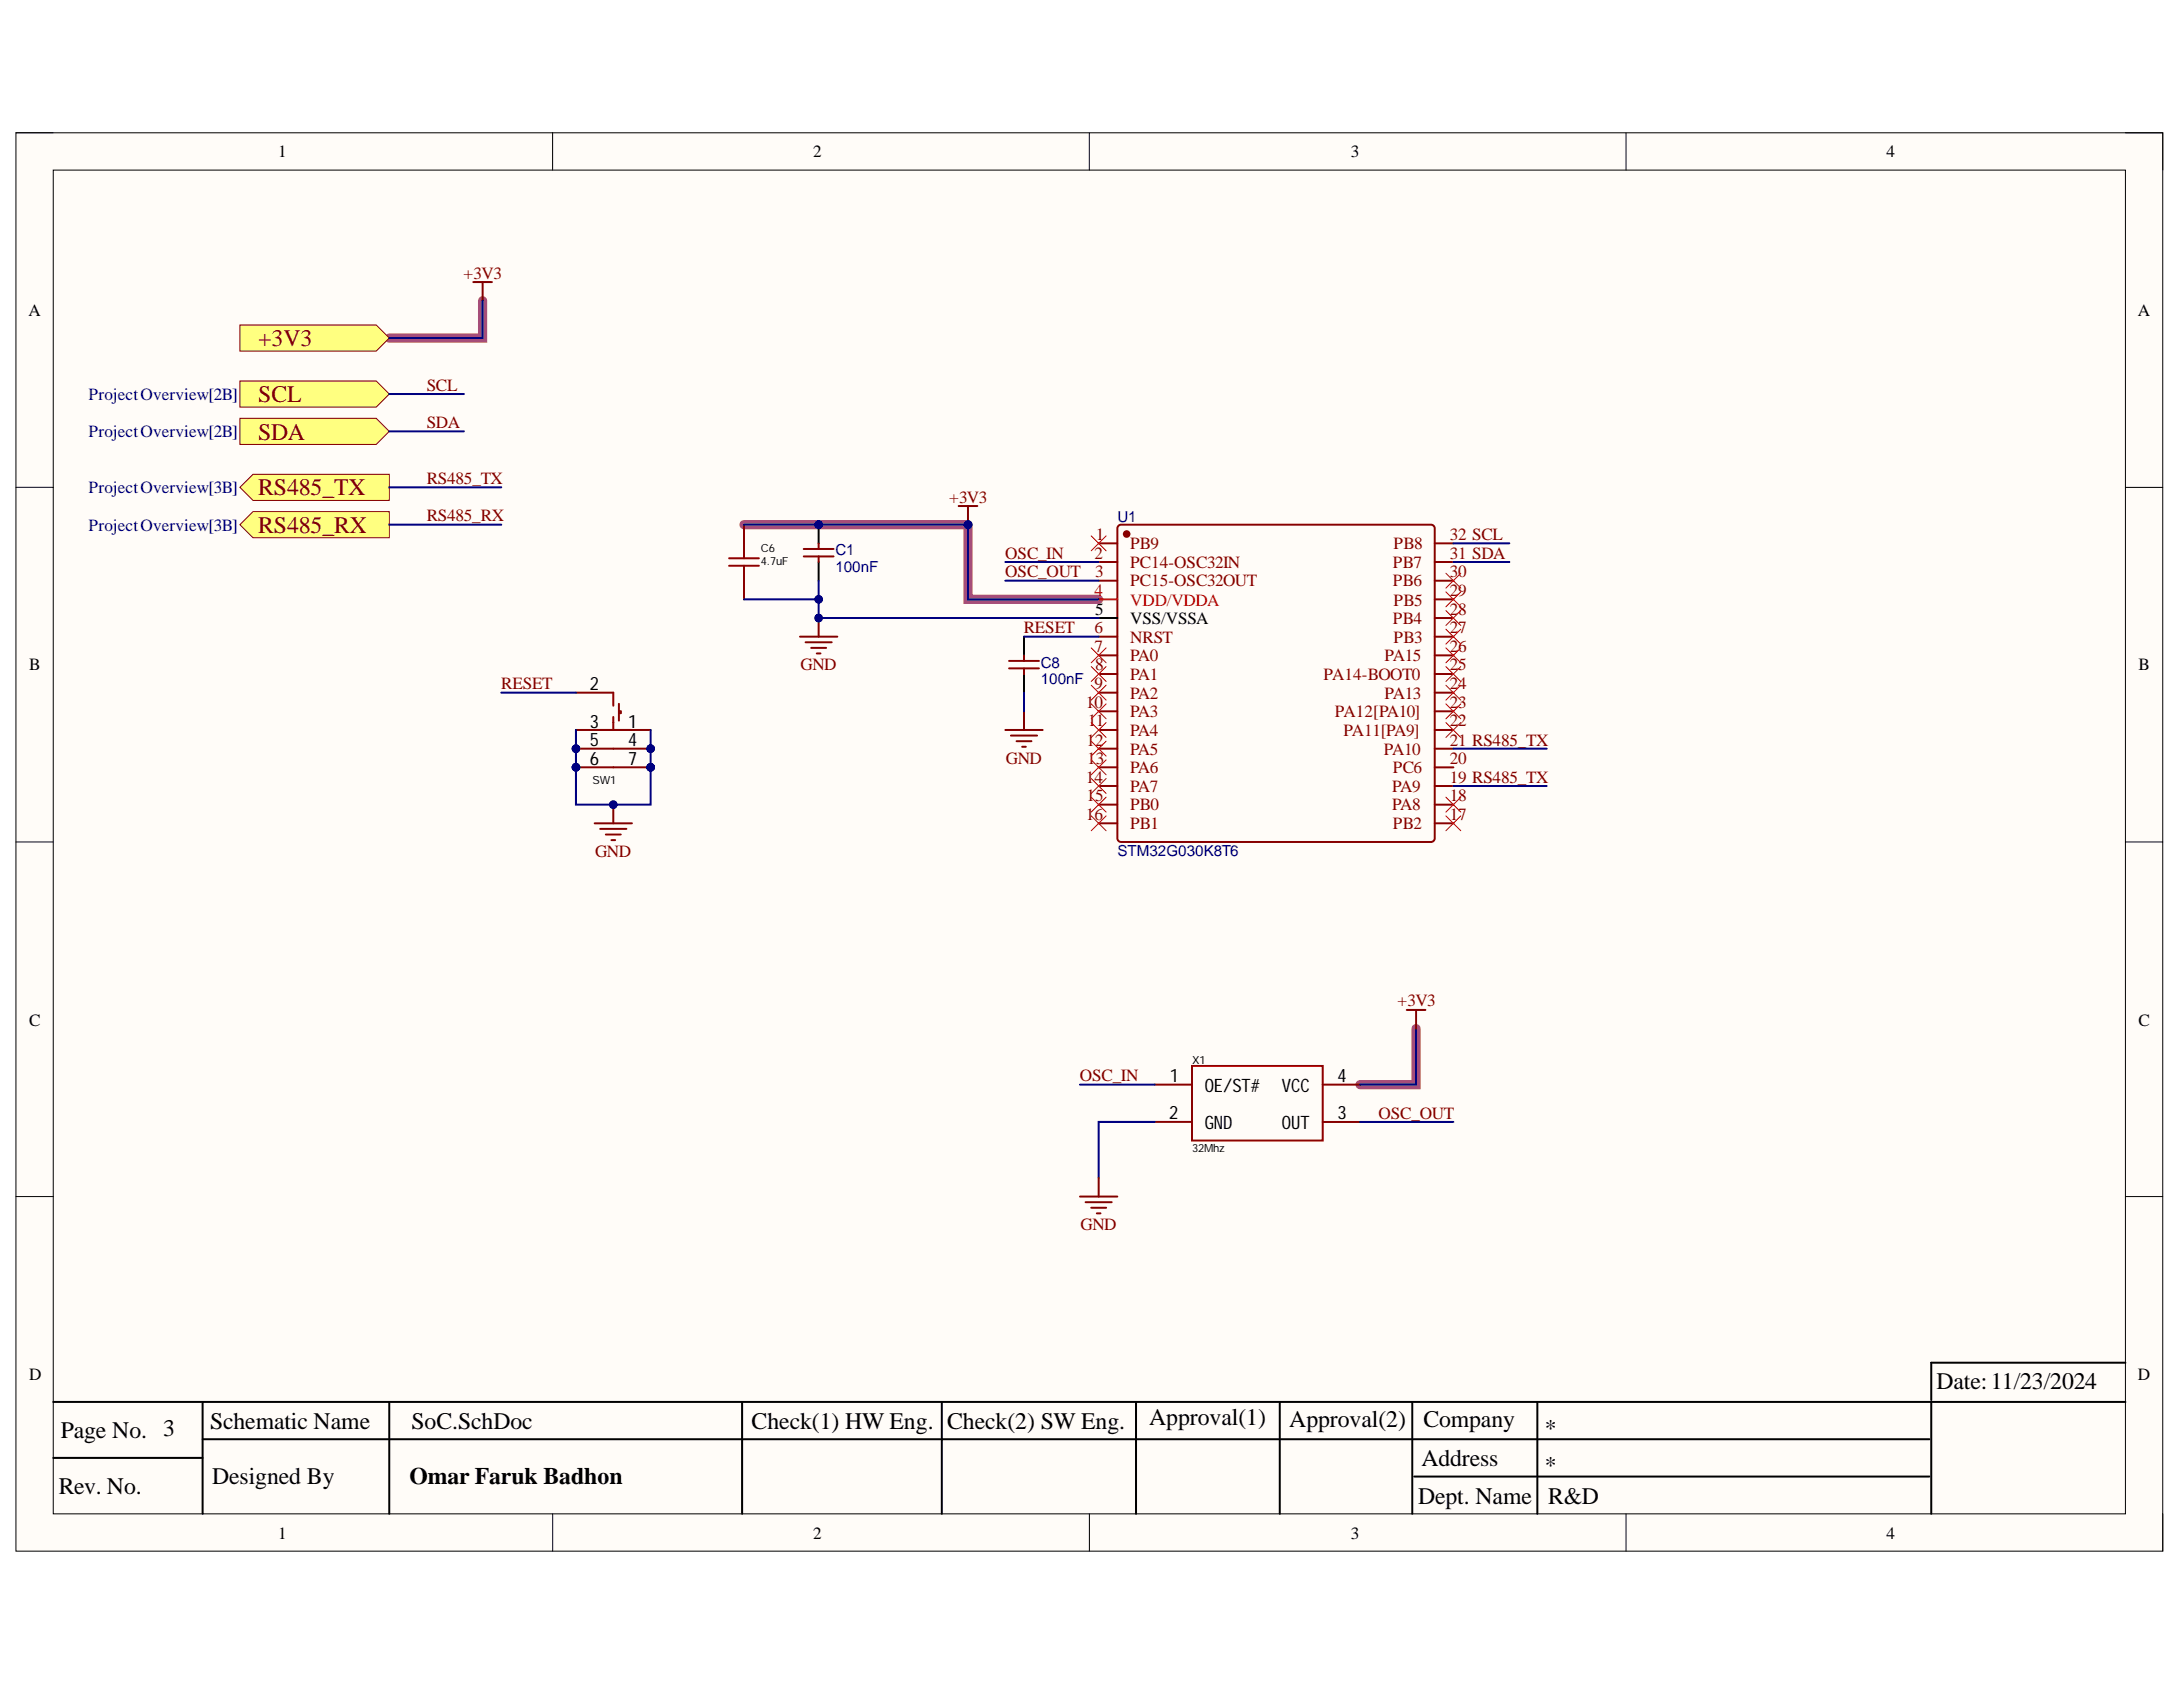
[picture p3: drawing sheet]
<svg xmlns="http://www.w3.org/2000/svg" width="279mm" height="216mm" viewBox="0 0 279 216" stroke-linecap="round" stroke-linejoin="round" font-family="sans-serif">
<defs><g id="words">
<g font-size="3" fill="#800000">
<text x="33.1" y="44.3">+3V3</text>
<text x="33.1" y="51.5">SCL</text>
<text x="33.1" y="56.3">SDA</text>
<text x="33.1" y="63.4">RS485_TX</text>
<text x="33.1" y="68.2">RS485_RX</text>
</g>
<g font-size="3">
<text x="247.9" y="177.8">Date:11/23/2024</text>
<text x="7.8" y="184.1">Page No. 3</text>
<text x="26.9" y="182.9">Schematic Name</text>
<text x="52.7" y="182.9">SoC.SchDoc</text>
<text x="96.2" y="182.9">Check(1) HW Eng.</text>
<text x="121.2" y="182.9">Check(2) SW Eng.</text>
<text x="147.1" y="182.4">Approval(1)</text>
<text x="165" y="182.6">Approval(2)</text>
<text x="182.2" y="182.6">Company</text>
<text x="197.7" y="183.8">*</text>
<text x="7.5" y="191.2">Rev. No.</text>
<text x="27.1" y="190">Designed By</text>
<text x="52.4" y="190">Omar Faruk Badhon</text>
<text x="181.9" y="187.6">Address</text>
<text x="197.7" y="188.5">*</text>
<text x="181.5" y="192.4">Dept. Name</text>
<text x="198.1" y="192.4">R&amp;D</text>
</g>
<g font-size="2.4">
<text x="75.5" y="88.3">2</text>
<text x="75.5" y="93.1">3</text>
<text x="75.5" y="95.5">5</text>
<text x="80.4" y="93.1">1</text>
<text x="80.4" y="95.5">4</text>
<text x="75.5" y="97.9">6</text>
<text x="80.4" y="97.9">7</text>
<text x="149.6" y="143.2">2</text>
<text x="149.7" y="138.5">1</text>
<text x="154.2" y="139.7">OE/ST#</text>
<text x="164.1" y="139.7">VCC</text>
<text x="171.2" y="143.2">3</text>
<text x="171.2" y="138.5">4</text>
<text x="154.2" y="144.5">GND</text>
<text x="164.1" y="144.5">OUT</text>
</g>
<g font-size="2.2">
<text x="35.6" y="20.1">1</text>
<text x="104.1" y="20.1">2</text>
<text x="172.9" y="20.1">3</text>
<text x="241.4" y="20.1">4</text>
<text x="3.6" y="40.4">A</text>
<text x="273.6" y="40.4">A</text>
<text x="140.2" y="78.7">5</text>
<text x="144.6" y="79.9">VSS/VSSA</text>
<text x="3.7" y="85.8">B</text>
<text x="273.7" y="85.8">B</text>
<text x="3.7" y="131.2">C</text>
<text x="273.7" y="131.2">C</text>
<text x="3.7" y="176.6">D</text>
<text x="273.6" y="176.6">D</text>
<text x="35.6" y="196.9">1</text>
<text x="104.1" y="196.9">2</text>
<text x="172.9" y="196.9">3</text>
<text x="241.4" y="196.9">4</text>
</g>
<g font-size="2.2" fill="#800000">
<text x="59.3" y="35.7">+3V3</text>
<text x="54.6" y="50">SCL</text>
<text x="54.6" y="54.8">SDA</text>
<text x="54.6" y="62">RS485_TX</text>
<text x="121.5" y="64.3">+3V3</text>
<text x="54.6" y="66.7">RS485_RX</text>
<text x="128.7" y="71.5">OSC_IN</text>
<text x="128.7" y="73.9">OSC_OUT</text>
<text x="131" y="81.1">RESET</text>
<text x="64.2" y="88.2">RESET</text>
<text x="102.5" y="85.8">GND</text>
<text x="128.7" y="97.8">GND</text>
<text x="76.2" y="109.7">GND</text>
<text x="178.9" y="128.8">+3V3</text>
<text x="138.2" y="138.3">OSC_IN</text>
<text x="176.4" y="143.2">OSC_OUT</text>
<text x="138.3" y="157.4">GND</text>
</g>
<g font-size="2.2" fill="#000080">
<text x="11.3" y="51.2">ProjectOverview[2B]</text>
<text x="11.3" y="56">ProjectOverview[2B]</text>
<text x="11.3" y="63.1">ProjectOverview[3B]</text>
<text x="11.3" y="68">ProjectOverview[3B]</text>
</g>
<g font-size="2.2" fill="#800">
<text x="140.1" y="71.5">2</text>
<text x="140.2" y="69.1">1</text>
<text x="144.6" y="70.3">PB9</text>
<text x="178.4" y="70.3">PB8</text>
<text x="185.6" y="71.5">31 SDA</text>
<text x="185.6" y="69.1">32 SCL</text>
<text x="140.2" y="73.9">3</text>
<text x="144.6" y="72.7">PC14-OSC32IN</text>
<text x="144.6" y="75.1">PC15-OSC32OUT</text>
<text x="178.3" y="75.1">PB6</text>
<text x="178.3" y="72.7">PB7</text>
<text x="178.4" y="77.5">PB5</text>
<text x="185.6" y="76.2">29</text>
<text x="185.6" y="73.9">30</text>
<text x="140.1" y="81.1">6</text>
<text x="140.1" y="83.4">7</text>
<text x="144.6" y="82.2">NRST</text>
<text x="178.3" y="79.9">PB4</text>
<text x="178.4" y="82.2">PB3</text>
<text x="185.6" y="83.4">26</text>
<text x="185.6" y="81.1">27</text>
<text x="185.6" y="78.7">28</text>
<text x="140.1" y="88.2">9</text>
<text x="140.2" y="85.8">8</text>
<text x="144.6" y="84.6">PA0</text>
<text x="144.6" y="87.1">PA1</text>
<text x="144.6" y="89.4">PA2</text>
<text x="169.4" y="87.1">PA14-BOOT0</text>
<text x="177.2" y="89.4">PA13</text>
<text x="177.2" y="84.6">PA15</text>
<text x="185.6" y="88.2">24</text>
<text x="185.6" y="85.8">25</text>
<text x="139" y="90.6">10</text>
<text x="139.1" y="95.4">12</text>
<text x="139.2" y="93">11</text>
<text x="144.6" y="91.8">PA3</text>
<text x="144.6" y="94.1">PA4</text>
<text x="170.8" y="91.8">PA12[PA10]</text>
<text x="171.9" y="94.1">PA11[PA9]</text>
<text x="185.6" y="95.4">21 RS485_TX</text>
<text x="185.6" y="93">22</text>
<text x="185.6" y="90.6">23</text>
<text x="139" y="100.1">14</text>
<text x="139.1" y="97.8">13</text>
<text x="144.6" y="96.6">PA5</text>
<text x="144.6" y="99">PA6</text>
<text x="144.6" y="101.3">PA7</text>
<text x="177.1" y="96.6">PA10</text>
<text x="178.2" y="101.3">PA9</text>
<text x="178.3" y="99">PC6</text>
<text x="185.6" y="100.1">19 RS485_TX</text>
<text x="185.6" y="97.8">20</text>
<text x="139" y="105">16</text>
<text x="139.1" y="102.5">15</text>
<text x="144.6" y="103.7">PB0</text>
<text x="144.6" y="106.1">PB1</text>
<text x="178.2" y="103.7">PA8</text>
<text x="178.3" y="106.1">PB2</text>
<text x="185.6" y="105">17</text>
<text x="185.6" y="102.5">18</text>
</g>
<g font-size="2.2" fill="#f00">
<text x="140.1" y="76.2">4</text>
<text x="144.6" y="77.5">VDD/VDDA</text>
</g>
<g font-size="1.9" fill="#000080">
<text x="106.9" y="71.1">C1</text>
<text x="143" y="66.8">U1</text>
<text x="106.9" y="73.2">100nF</text>
<text x="133.2" y="85.4">C8</text>
<text x="133.2" y="87.6">100nF</text>
<text x="143" y="109.5">STM32G030K8T6</text>
</g>
<g font-size="1.4">
<text x="97.4" y="70.7">C6</text>
<text x="97.4" y="72.3">4.7uF</text>
<text x="75.8" y="100.3">SW1</text>
<text x="152.6" y="136.1">X1</text>
<text x="152.6" y="147.4">32Mhz</text>
</g>
</g></defs>
<path d="M2 17h274.8v181.5h-274.8z" fill-rule="evenodd" fill="#fffcf8"/>
<path d="M2 17h274.8v181.5h-274.8z" fill="none" stroke="#000" stroke-width=".13"/>
<path d="M6.8 21.8h265.2v171.9h-265.2z" fill-rule="evenodd" fill="#fffcf8"/>
<g fill="none" stroke="#000" stroke-width=".13">
<path d="M2 17h4.8M70.7 17v4.8M139.4 17v4.8M208.1 17v4.8M272 17h4.8v4.8M6.8 21.8h265.2v171.9h-265.2zM2 62.4h4.8M272 62.4h4.8M2 107.8h4.8M272 107.8h4.8M2 153.1h4.8M272 153.1h4.8"/>
<path d="M70.7 193.7v4.8M139.4 193.7v4.8M208.1 193.7v4.8M276.8 193.7v4.8"/>
</g>
<path d="M61.8 38.5v4.8h-12M95.2 67.1h28.7v9.6h16.7M181.2 131.6v7.2h-7.1" fill="none" stroke="#a64d79" stroke-width="1.2"/>
<g fill="none" stroke="#000" stroke-width=".25">
<path d="M6.8 179.4h265.2M25.9 179.4v14.3M49.8 179.4v14.3M95 179.4v14.3M120.5 179.4v14.3M145.4 179.4v14.3M163.8 179.4v14.3M180.8 179.4v14.3M196.8 179.4v14.3M247.2 179.4v14.3M272 174.4h-24.8v4.8M6.8 186.6h19.1"/>
<path d="M25.9 184.2h221M181 189h65.9"/>
</g>
<path d="M143.1 67.4l.4-.3h39.6l.5 .3v.2v39.7v.2l-.5 .3h-39.6l-.3-.1-.2-.4v-39.7z" fill="none" stroke="#800" stroke-width=".25"/>
<circle cx="144.2" cy="68.3" r=".36" fill="#800"/>
<g fill="none" stroke="#800" stroke-width=".25">
<path d="M140.6 69.5h2.4M140.6 71.9h2.4M140.6 74.3h2.4M183.6 69.5h2.4M183.6 71.9h2.4M183.6 74.3h2.4M183.6 79.1h2.4M183.6 76.7h2.4M140.6 81.5h2.4M140.6 83.9h2.4M140.6 86.3h2.4M140.6 88.6h2.4"/>
<path d="M140.6 91h2.4M140.6 93.4h2.4M140.6 95.8h2.4M140.6 98.2h2.4M183.6 83.9h2.4M183.6 86.3h2.4M183.6 88.6h2.4M183.6 91h2.4M183.6 93.4h2.4M183.6 98.2h2.4M183.6 95.8h2.4M183.6 81.5h2.4"/>
<path d="M140.6 100.6h2.4M140.6 103h2.4M140.6 105.4h2.4M183.6 100.6h2.4M183.6 103h2.4M183.6 105.4h2.4"/>
<circle cx="144.2" cy="68.3" r=".36"/>
</g>
<path d="M140.6 76.7h2.4" fill="none" stroke="#f00" stroke-width=".25"/>
<path d="M140.6 79.1h2.4" fill="none" stroke="#000" stroke-width=".25"/>
<path d="M30.7 48.8h17.5l1.6 1.6-1.6 1.7h-17.5z" fill-rule="evenodd" fill="#ffff80"/>
<path d="M30.7 48.8h17.5l1.6 1.6-1.6 1.7h-17.5z" fill="none" stroke="#800000" stroke-width=".13"/>
<path d="M30.7 53.5h17.5l1.6 1.7-1.6 1.7h-17.5z" fill-rule="evenodd" fill="#ffff80"/>
<path d="M30.7 53.5h17.5l1.6 1.7-1.6 1.7h-17.5z" fill="none" stroke="#800000" stroke-width=".13"/>
<path d="M30.7 41.6h17.5l1.6 1.7-1.6 1.6h-17.5z" fill-rule="evenodd" fill="#ffff80"/>
<path d="M30.7 41.6h17.5l1.6 1.7-1.6 1.6h-17.5z" fill="none" stroke="#800000" stroke-width=".13"/>
<path d="M60.6 36.1h2.4M61.8 36.1v2.4" fill="none" stroke="#800000" stroke-width=".25"/>
<path d="M30.7 62.4l1.7-1.7h17.4v3.3h-17.4z" fill-rule="evenodd" fill="#ffff80"/>
<path d="M30.7 62.4l1.7-1.7h17.4v3.3h-17.4z" fill="none" stroke="#800000" stroke-width=".13"/>
<path d="M30.7 67.1l1.7-1.6h17.4v3.3h-17.4z" fill-rule="evenodd" fill="#ffff80"/>
<path d="M30.7 67.1l1.7-1.6h17.4v3.3h-17.4z" fill="none" stroke="#800000" stroke-width=".13"/>
<path d="M122.7 64.8h2.4M123.9 64.8v2.3" fill="none" stroke="#800000" stroke-width=".25"/>
<circle cx="123.9" cy="67.1" r=".48" fill="#000080"/>
<circle cx="123.9" cy="67.1" r=".48" fill="none" stroke="#000080" stroke-width=".13"/>
<circle cx="104.8" cy="67.1" r=".48" fill="#000080"/>
<circle cx="104.8" cy="67.1" r=".48" fill="none" stroke="#000080" stroke-width=".13"/>
<path d="M102.9 71.2h3.8M102.9 70.3h3.8" fill="none" stroke="#800" stroke-width=".25"/>
<path d="M104.8 67.1v2.4M104.8 71.9v2.4" fill="none" stroke="#000" stroke-width=".25"/>
<circle cx="104.8" cy="67.1" r=".48" fill="#000080"/>
<circle cx="104.8" cy="67.1" r=".48" fill="none" stroke="#000080" stroke-width=".13"/>
<path d="M95.2 67.1v2.4M95.2 74.3v2.4M104.8 69.5v.8M104.8 71.2v.7" fill="none" stroke="#800" stroke-width=".25"/>
<path d="M93.3 71.4h3.8M93.3 72.4h3.8M95.2 69.5v1.9M95.2 72.4v1.9" fill="none" stroke="#a00000" stroke-width=".25"/>
<path d="M104.8 79.1v2.4M102.4 81.5h4.8M103.1 82.2h3.4M103.8 82.9h1.9M104.5 83.6h.5" fill="none" stroke="#800000" stroke-width=".25"/>
<circle cx="104.8" cy="79.1" r=".48" fill="#000080"/>
<circle cx="104.8" cy="79.1" r=".48" fill="none" stroke="#000080" stroke-width=".13"/>
<path d="M129.1 85.5h3.9M129.1 84.6h3.9M131.1 83.9v.7M131.1 85.5v.8" fill="none" stroke="#800" stroke-width=".25"/>
<path d="M131.1 81.5v2.4M131.1 86.3v2.3" fill="none" stroke="#000" stroke-width=".25"/>
<path d="M128.7 93.4h4.7M129.4 94.1h3.3M130.1 94.9h1.9M130.8 95.6h.5M131.1 91v2.4" fill="none" stroke="#800000" stroke-width=".25"/>
<circle cx="73.7" cy="95.8" r=".48" fill="#000080"/>
<circle cx="73.7" cy="95.8" r=".48" fill="none" stroke="#000080" stroke-width=".13"/>
<circle cx="83.3" cy="95.8" r=".48" fill="#000080"/>
<circle cx="83.3" cy="95.8" r=".48" fill="none" stroke="#000080" stroke-width=".13"/>
<circle cx="73.7" cy="98.2" r=".48" fill="#000080"/>
<circle cx="73.7" cy="98.2" r=".48" fill="none" stroke="#000080" stroke-width=".13"/>
<circle cx="83.3" cy="98.2" r=".48" fill="#000080"/>
<circle cx="83.3" cy="98.2" r=".48" fill="none" stroke="#000080" stroke-width=".13"/>
<path d="M76.1 93.4h4.8M78.5 88.6v1.7M78.5 91.8v1.6M79.2 90.1v2.1M79.2 91h.3v.3h-.3" fill="none" stroke="#a00000" stroke-width=".25"/>
<path d="M73.7 93.4h9.6M73.7 88.6h4.8M73.7 95.8h4.8" fill="none" stroke="#800" stroke-width=".25"/>
<circle cx="73.7" cy="95.8" r=".48" fill="#000080"/>
<circle cx="73.7" cy="95.8" r=".48" fill="none" stroke="#000080" stroke-width=".13"/>
<path d="M78.5 95.8h4.8" fill="none" stroke="#800" stroke-width=".25"/>
<circle cx="83.3" cy="95.8" r=".48" fill="#000080"/>
<circle cx="83.3" cy="95.8" r=".48" fill="none" stroke="#000080" stroke-width=".13"/>
<path d="M73.7 98.2h4.8" fill="none" stroke="#800" stroke-width=".25"/>
<circle cx="73.7" cy="98.2" r=".48" fill="#000080"/>
<circle cx="73.7" cy="98.2" r=".48" fill="none" stroke="#000080" stroke-width=".13"/>
<path d="M78.5 98.2h4.8" fill="none" stroke="#800" stroke-width=".25"/>
<circle cx="83.3" cy="98.2" r=".48" fill="#000080"/>
<circle cx="83.3" cy="98.2" r=".48" fill="none" stroke="#000080" stroke-width=".13"/>
<path d="M76.1 105.4h4.8M76.8 106.1h3.4M77.5 106.8h2M78.3 107.5h.4M78.5 103v2.4" fill="none" stroke="#800000" stroke-width=".25"/>
<circle cx="78.5" cy="103" r=".48" fill="#000080"/>
<circle cx="78.5" cy="103" r=".48" fill="none" stroke="#000080" stroke-width=".13"/>
<path d="M152.6 136.4h16.7v9.6h-16.7z" fill="none" stroke="#a00000" stroke-width=".25"/>
<path d="M147.8 138.8h4.8M169.3 138.8h4.8M147.8 143.6h4.8M169.3 143.6h4.8" fill="none" stroke="#800" stroke-width=".25"/>
<path d="M61.8 38.5v4.8h-12M49.8 50.4h9.6M49.8 55.2h9.6M49.8 62.4h14.4M49.8 67.1h14.4M123.9 67.1v9.6h16.7M128.7 71.9h11.9M128.7 74.3h11.9M186 69.5h7.2M186 71.9h7.2M186 95.8h12M186 100.6h12" fill="none" stroke="#000080" stroke-width=".25"/>
<circle cx="123.9" cy="67.1" r=".48" fill="#000080"/>
<circle cx="123.9" cy="67.1" r=".48" fill="none" stroke="#000080" stroke-width=".13"/>
<path d="M95.2 67.1h28.7" fill="none" stroke="#000080" stroke-width=".25"/>
<circle cx="123.9" cy="67.1" r=".48" fill="#000080"/>
<circle cx="123.9" cy="67.1" r=".48" fill="none" stroke="#000080" stroke-width=".13"/>
<circle cx="104.8" cy="67.1" r=".48" fill="#000080"/>
<circle cx="104.8" cy="67.1" r=".48" fill="none" stroke="#000080" stroke-width=".13"/>
<path d="M104.8 74.3v2.4h-9.6" fill="none" stroke="#000080" stroke-width=".25"/>
<circle cx="104.8" cy="76.7" r=".48" fill="#000080"/>
<circle cx="104.8" cy="76.7" r=".48" fill="none" stroke="#000080" stroke-width=".13"/>
<path d="M104.8 76.7v2.4h35.8" fill="none" stroke="#000080" stroke-width=".25"/>
<circle cx="104.8" cy="79.1" r=".48" fill="#000080"/>
<circle cx="104.8" cy="79.1" r=".48" fill="none" stroke="#000080" stroke-width=".13"/>
<circle cx="104.8" cy="76.7" r=".48" fill="#000080"/>
<circle cx="104.8" cy="76.7" r=".48" fill="none" stroke="#000080" stroke-width=".13"/>
<path d="M83.3 93.4v4.8M131.1 81.5h9.5M131.1 88.6v2.4" fill="none" stroke="#000080" stroke-width=".25"/>
<circle cx="83.3" cy="95.8" r=".48" fill="#000080"/>
<circle cx="83.3" cy="95.8" r=".48" fill="none" stroke="#000080" stroke-width=".13"/>
<circle cx="83.3" cy="98.2" r=".48" fill="#000080"/>
<circle cx="83.3" cy="98.2" r=".48" fill="none" stroke="#000080" stroke-width=".13"/>
<path d="M73.7 93.4v4.8" fill="none" stroke="#000080" stroke-width=".25"/>
<circle cx="73.7" cy="95.8" r=".48" fill="#000080"/>
<circle cx="73.7" cy="95.8" r=".48" fill="none" stroke="#000080" stroke-width=".13"/>
<circle cx="73.7" cy="98.2" r=".48" fill="#000080"/>
<circle cx="73.7" cy="98.2" r=".48" fill="none" stroke="#000080" stroke-width=".13"/>
<path d="M73.7 98.2v4.8h9.6v-4.8" fill="none" stroke="#000080" stroke-width=".25"/>
<circle cx="73.7" cy="98.2" r=".48" fill="#000080"/>
<circle cx="73.7" cy="98.2" r=".48" fill="none" stroke="#000080" stroke-width=".13"/>
<circle cx="78.5" cy="103" r=".48" fill="#000080"/>
<circle cx="78.5" cy="103" r=".48" fill="none" stroke="#000080" stroke-width=".13"/>
<circle cx="83.3" cy="98.2" r=".48" fill="#000080"/>
<circle cx="83.3" cy="98.2" r=".48" fill="none" stroke="#000080" stroke-width=".13"/>
<path d="M64.2 88.6h9.5M138.2 138.8h9.6M181.2 131.6v7.2h-7.1M147.8 143.6h-7.2v7.1M174.1 143.6h11.9" fill="none" stroke="#000080" stroke-width=".25"/>
<path d="M180 129.3h2.4M181.2 129.3v2.3M138.2 153.1h4.8M138.9 153.9h3.4M139.7 154.6h1.9M140.4 155.3h.5M140.6 150.7v2.4" fill="none" stroke="#800000" stroke-width=".25"/>
<g fill="none" stroke="#f00" stroke-width=".13">
<path d="M139.7 68.6l1.9 1.9M141.6 68.6l-1.9 1.9M185.1 78.1l1.9 1.9M185.1 75.7l1.9 2M185.1 73.4l1.9 1.9M187 78.1l-1.9 1.9M187 75.7l-1.9 2M187 73.4l-1.9 1.9M139.7 82.9l1.9 1.9M139.7 85.3l1.9 1.9M139.7 87.7l1.9 1.9M139.7 90.1l1.9 1.9"/>
<path d="M139.7 92.5l1.9 1.9M139.7 94.9l1.9 1.9M139.7 97.2l1.9 2M139.7 99.6l1.9 1.9M141.6 82.9l-1.9 1.9M141.6 85.3l-1.9 1.9M141.6 87.7l-1.9 1.9M141.6 90.1l-1.9 1.9M141.6 92.5l-1.9 1.9M141.6 94.9l-1.9 1.9M141.6 97.2l-1.9 2M141.6 99.6l-1.9 1.9"/>
<path d="M185.1 92.5l1.9 1.9M185.1 90.1l1.9 1.9M185.1 87.7l1.9 1.9M185.1 85.3l1.9 1.9M185.1 82.9l1.9 1.9M185.1 80.5l1.9 1.9M187 92.5l-1.9 1.9M187 90.1l-1.9 1.9M187 87.7l-1.9 1.9M187 85.3l-1.9 1.9M187 82.9l-1.9 1.9M187 80.5l-1.9 1.9"/>
<path d="M139.7 102l1.9 1.9M139.7 104.4l1.9 1.9M141.6 102l-1.9 1.9M141.6 104.4l-1.9 1.9M185.1 104.4l1.9 1.9M185.1 102l1.9 1.9M187 104.4l-1.9 1.9M187 102l-1.9 1.9"/>
</g>
<use href="#words"/>
</svg>
